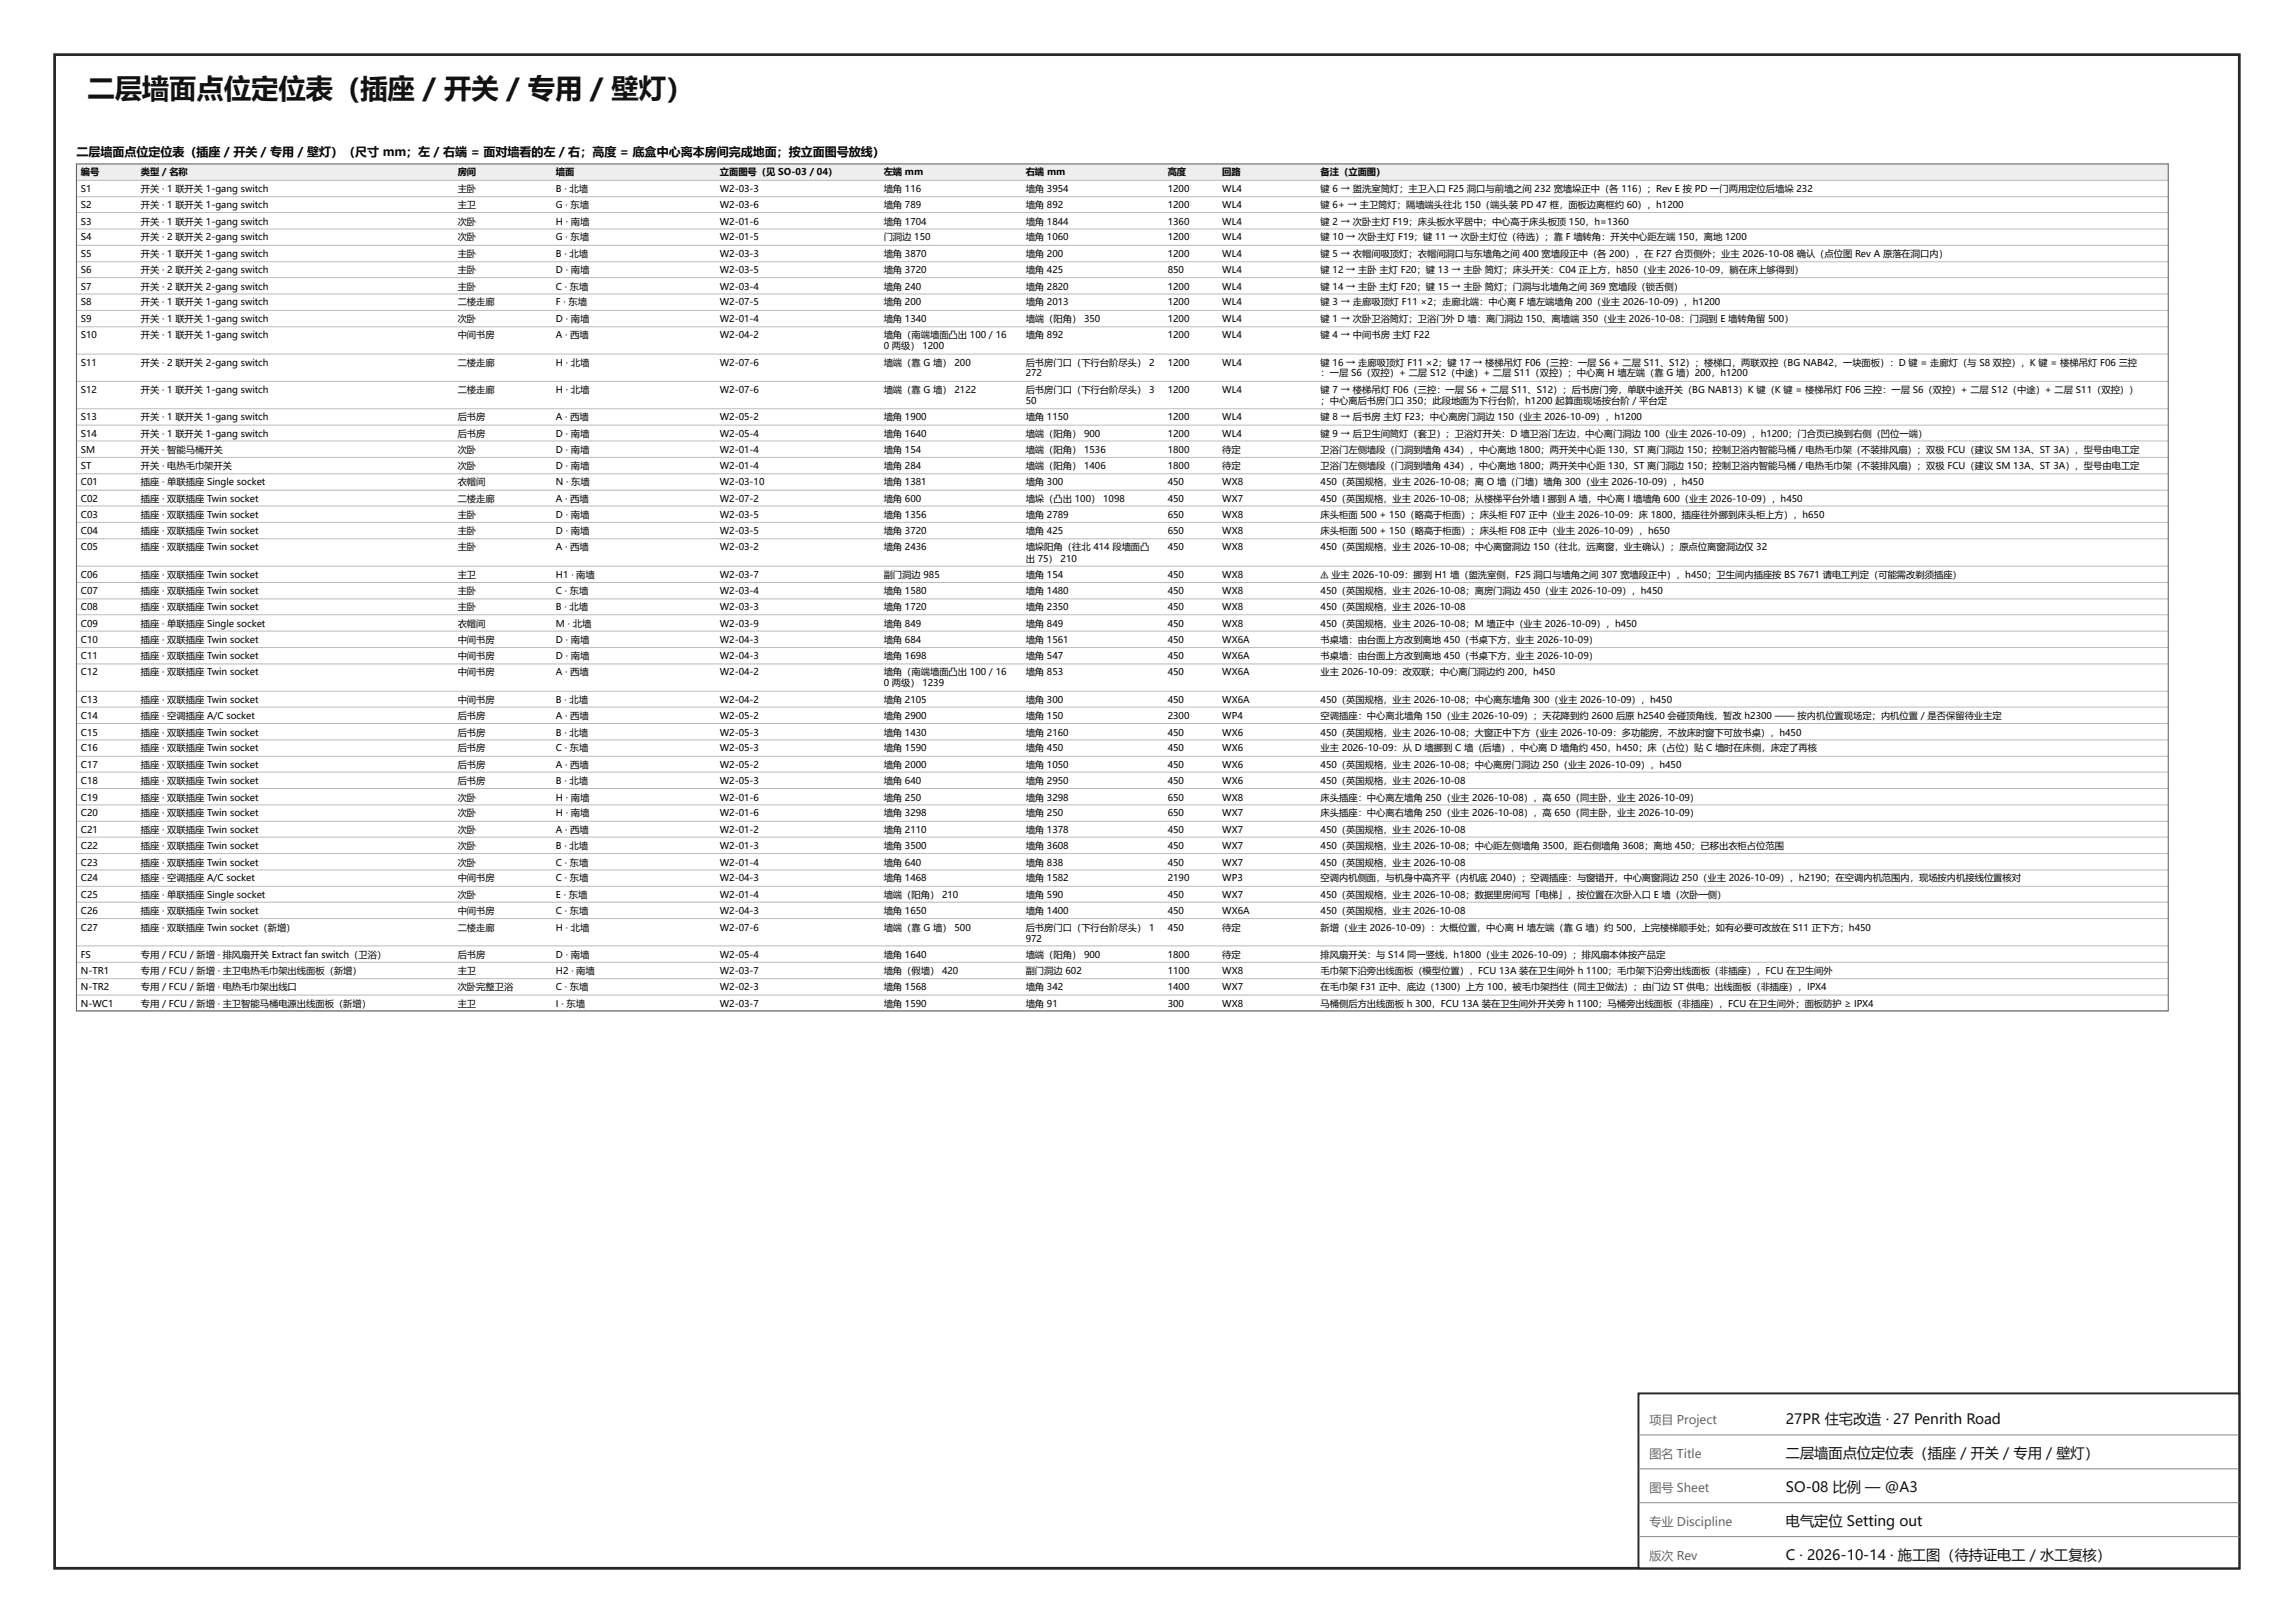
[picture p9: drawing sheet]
<svg xmlns="http://www.w3.org/2000/svg" width="420mm" height="297mm" viewBox="0 0 420 297" stroke-linecap="round" stroke-linejoin="round" font-family="sans-serif">
<defs><g id="words">
<text font-size="5" fill="#111" x="16" y="18">二层墙面点位定位表（插座 / 开关 / 专用 / 壁灯）</text>
<g font-size="2.6" fill="#111">
<text x="327" y="260.6">27PR 住宅改造 · 27 Penrith Road</text>
<text x="327" y="266.8">二层墙面点位定位表（插座 / 开关 / 专用 / 壁灯）</text>
<text x="327" y="273">SO-08 比例 — @A3</text>
<text x="327" y="279.2">电气定位 Setting out</text>
<text x="327" y="285.4">C · 2026-10-14 · 施工图（待持证电工 / 水工复核）</text>
</g>
<text font-size="2.2" x="14" y="28.5">二层墙面点位定位表（插座 / 开关 / 专用 / 壁灯）（尺寸 mm；左 / 右端 = 面对墙看的左 / 右；高度 = 底盒中心离本房间完成地面；按立面图号放线）</text>
<g font-size="2.2" fill="#666">
<text x="302" y="260.6">项目 Project</text>
<text x="302" y="266.8">图名 Title</text>
<text x="302" y="273">图号 Sheet</text>
<text x="302" y="279.2">专业 Discipline</text>
<text x="302" y="285.4">版次 Rev</text>
</g>
<g font-size="1.7">
<text x="14.8" y="32.1">编号</text>
<text x="14.8" y="35.1">S1</text>
<text x="25.8" y="32.1">类型 / 名称</text>
<text x="25.8" y="35.1">开关 · 1 联开关 1-gang switch</text>
<text x="83.8" y="32.1">房间</text>
<text x="83.8" y="35.1">主卧</text>
<text x="101.8" y="32.1">墙面</text>
<text x="101.8" y="35.1">B · 北墙</text>
<text x="131.8" y="32.1">立面图号（见 SO-03 / 04）</text>
<text x="131.8" y="35.1">W2-03-3</text>
<text x="161.8" y="32.1">左端 mm</text>
<text x="161.8" y="35.1">墙角 116</text>
<text x="187.8" y="32.1">右端 mm</text>
<text x="187.8" y="35.1">墙角 3954</text>
<text x="213.8" y="32.1">高度</text>
<text x="213.8" y="35.1">1200</text>
<text x="223.8" y="32.1">回路</text>
<text x="223.8" y="35.1">WL4</text>
<text x="241.8" y="32.1">备注（立面图）</text>
<text x="241.8" y="35.1">键 6 → 盥洗室筒灯；主卫入口 F25 洞口与前墙之间 232 宽墙垛正中（各 116）；Rev E 按 PD 一门两用定位后墙垛 232</text>
<text x="14.8" y="38.1">S2</text>
<text x="14.8" y="41.1">S3</text>
<text x="25.8" y="38.1">开关 · 1 联开关 1-gang switch</text>
<text x="25.8" y="41.1">开关 · 1 联开关 1-gang switch</text>
<text x="83.8" y="38.1">主卫</text>
<text x="83.8" y="41.1">次卧</text>
<text x="101.8" y="38.1">G · 东墙</text>
<text x="101.8" y="41.1">H · 南墙</text>
<text x="131.8" y="38.1">W2-03-6</text>
<text x="131.8" y="41.1">W2-01-6</text>
<text x="161.8" y="38.1">墙角 789</text>
<text x="161.8" y="41.1">墙角 1704</text>
<text x="187.8" y="38.1">墙角 892</text>
<text x="187.8" y="41.1">墙角 1844</text>
<text x="213.8" y="38.1">1200</text>
<text x="213.8" y="41.1">1360</text>
<text x="223.8" y="38.1">WL4</text>
<text x="223.8" y="41.1">WL4</text>
<text x="241.8" y="38.1">键 6+ → 主卫筒灯；隔墙端头往北 150（端头装 PD 47 框，面板边离框约 60），h1200</text>
<text x="241.8" y="41.1">键 2 → 次卧主灯 F19；床头板水平居中；中心高于床头板顶 150，h=1360</text>
<text x="14.8" y="44">S4</text>
<text x="14.8" y="47">S5</text>
<text x="25.8" y="44">开关 · 2 联开关 2-gang switch</text>
<text x="25.8" y="47">开关 · 1 联开关 1-gang switch</text>
<text x="83.8" y="44">次卧</text>
<text x="83.8" y="47">主卧</text>
<text x="101.8" y="44">G · 东墙</text>
<text x="101.8" y="47">B · 北墙</text>
<text x="131.8" y="44">W2-01-5</text>
<text x="131.8" y="47">W2-03-3</text>
<text x="161.8" y="44">门洞边 150</text>
<text x="161.8" y="47">墙角 3870</text>
<text x="187.8" y="44">墙角 1060</text>
<text x="187.8" y="47">墙角 200</text>
<text x="213.8" y="44">1200</text>
<text x="213.8" y="47">1200</text>
<text x="223.8" y="44">WL4</text>
<text x="223.8" y="47">WL4</text>
<text x="241.8" y="44">键 10 → 次卧主灯 F19；键 11 → 次卧主灯位（待选）；靠 F 墙转角：开关中心距左端 150，离地 1200</text>
<text x="241.8" y="47">键 5 → 衣帽间吸顶灯；衣帽间洞口与东墙角之间 400 宽墙段正中（各 200），在 F27 合页侧外；业主 2026-10-08 确认（点位图 Rev A 原落在洞口内）</text>
<text x="14.8" y="50">S6</text>
<text x="14.8" y="53">S7</text>
<text x="25.8" y="50">开关 · 2 联开关 2-gang switch</text>
<text x="25.8" y="53">开关 · 2 联开关 2-gang switch</text>
<text x="83.8" y="50">主卧</text>
<text x="83.8" y="53">主卧</text>
<text x="101.8" y="50">D · 南墙</text>
<text x="101.8" y="53">C · 东墙</text>
<text x="131.8" y="50">W2-03-5</text>
<text x="131.8" y="53">W2-03-4</text>
<text x="161.8" y="50">墙角 3720</text>
<text x="161.8" y="53">墙角 240</text>
<text x="187.8" y="50">墙角 425</text>
<text x="187.8" y="53">墙角 2820</text>
<text x="213.8" y="50">850</text>
<text x="213.8" y="53">1200</text>
<text x="223.8" y="50">WL4</text>
<text x="223.8" y="53">WL4</text>
<text x="241.8" y="50">键 12 → 主卧 主灯 F20；键 13 → 主卧 筒灯；床头开关：C04 正上方，h850（业主 2026-10-09，躺在床上够得到）</text>
<text x="241.8" y="53">键 14 → 主卧 主灯 F20；键 15 → 主卧 筒灯；门洞与北墙角之间 369 宽墙段（锁舌侧）</text>
<text x="14.8" y="55.9">S8</text>
<text x="14.8" y="58.9">S9</text>
<text x="25.8" y="55.9">开关 · 1 联开关 1-gang switch</text>
<text x="25.8" y="58.9">开关 · 1 联开关 1-gang switch</text>
<text x="83.8" y="55.9">二楼走廊</text>
<text x="83.8" y="58.9">次卧</text>
<text x="101.8" y="55.9">F · 东墙</text>
<text x="101.8" y="58.9">D · 南墙</text>
<text x="131.8" y="55.9">W2-07-5</text>
<text x="131.8" y="58.9">W2-01-4</text>
<text x="161.8" y="55.9">墙角 200</text>
<text x="161.8" y="58.9">墙角 1340</text>
<text x="187.8" y="55.9">墙角 2013</text>
<text x="187.8" y="58.9">墙端（阳角） 350</text>
<text x="213.8" y="55.9">1200</text>
<text x="213.8" y="58.9">1200</text>
<text x="223.8" y="55.9">WL4</text>
<text x="223.8" y="58.9">WL4</text>
<text x="241.8" y="55.9">键 3 → 走廊吸顶灯 F11 ×2；走廊北端：中心离 F 墙左端墙角 200（业主 2026-10-09），h1200</text>
<text x="241.8" y="58.9">键 1 → 次卧卫浴筒灯；卫浴门外 D 墙：离门洞边 150、离墙端 350（业主 2026-10-08：门洞到 E 墙转角留 500）</text>
<text x="14.8" y="61.9">S10</text>
<text x="25.8" y="61.9">开关 · 1 联开关 1-gang switch</text>
<text x="83.8" y="61.9">中间书房</text>
<text x="101.8" y="61.9">A · 西墙</text>
<text x="131.8" y="61.9">W2-04-2</text>
<text x="161.8" y="61.9">墙角（南端墙面凸出 100 / 16</text>
<text x="161.8" y="63.9">0 两级） 1200</text>
<text x="187.8" y="61.9">墙角 892</text>
<text x="213.8" y="61.9">1200</text>
<text x="223.8" y="61.9">WL4</text>
<text x="241.8" y="61.9">键 4 → 中间书房 主灯 F22</text>
<text x="14.8" y="66.9">S11</text>
<text x="14.8" y="71.9">S12</text>
<text x="25.8" y="66.9">开关 · 2 联开关 2-gang switch</text>
<text x="25.8" y="71.9">开关 · 1 联开关 1-gang switch</text>
<text x="83.8" y="66.9">二楼走廊</text>
<text x="83.8" y="71.9">二楼走廊</text>
<text x="101.8" y="66.9">H · 北墙</text>
<text x="101.8" y="71.9">H · 北墙</text>
<text x="131.8" y="66.9">W2-07-6</text>
<text x="131.8" y="71.9">W2-07-6</text>
<text x="161.8" y="66.9">墙端（靠 G 墙） 200</text>
<text x="161.8" y="71.9">墙端（靠 G 墙） 2122</text>
<text x="187.8" y="66.9">后书房门口（下行台阶尽头） 2</text>
<text x="187.8" y="68.9">272</text>
<text x="187.8" y="71.9">后书房门口（下行台阶尽头） 3</text>
<text x="213.8" y="66.9">1200</text>
<text x="213.8" y="71.9">1200</text>
<text x="223.8" y="66.9">WL4</text>
<text x="223.8" y="71.9">WL4</text>
<text x="241.8" y="66.9">键 16 → 走廊吸顶灯 F11 ×2；键 17 → 楼梯吊灯 F06（三控：一层 S6 + 二层 S11、S12）；楼梯口，两联双控（BG NAB42，一块面板）：D 键 = 走廊灯（与 S8 双控），K 键 = 楼梯吊灯 F06 三控</text>
<text x="241.8" y="68.9">：一层 S6（双控）+ 二层 S12（中途）+ 二层 S11（双控）；中心离 H 墙左端（靠 G 墙）200，h1200</text>
<text x="241.8" y="71.9">键 7 → 楼梯吊灯 F06（三控：一层 S6 + 二层 S11、S12）；后书房门旁，单联中途开关（BG NAB13）K 键（K 键 = 楼梯吊灯 F06 三控：一层 S6（双控）+ 二层 S12（中途）+ 二层 S11（双控））</text>
<text x="14.8" y="76.9">S13</text>
<text x="25.8" y="76.9">开关 · 1 联开关 1-gang switch</text>
<text x="83.8" y="76.9">后书房</text>
<text x="101.8" y="76.9">A · 西墙</text>
<text x="131.8" y="76.9">W2-05-2</text>
<text x="161.8" y="76.9">墙角 1900</text>
<text x="187.8" y="74">50</text>
<text x="187.8" y="76.9">墙角 1150</text>
<text x="213.8" y="76.9">1200</text>
<text x="223.8" y="76.9">WL4</text>
<text x="241.8" y="74">；中心离后书房门口 350；此段地面为下行台阶，h1200 起算面现场按台阶 / 平台定</text>
<text x="241.8" y="76.9">键 8 → 后书房 主灯 F23；中心离房门洞边 150（业主 2026-10-09），h1200</text>
<text x="14.8" y="79.9">S14</text>
<text x="14.8" y="82.9">SM</text>
<text x="25.8" y="79.9">开关 · 1 联开关 1-gang switch</text>
<text x="25.8" y="82.9">开关 · 智能马桶开关</text>
<text x="83.8" y="79.9">后书房</text>
<text x="83.8" y="82.9">次卧</text>
<text x="101.8" y="79.9">D · 南墙</text>
<text x="101.8" y="82.9">D · 南墙</text>
<text x="131.8" y="79.9">W2-05-4</text>
<text x="131.8" y="82.9">W2-01-4</text>
<text x="161.8" y="79.9">墙角 1640</text>
<text x="161.8" y="82.9">墙角 154</text>
<text x="187.8" y="79.9">墙端（阳角） 900</text>
<text x="187.8" y="82.9">墙端（阳角） 1536</text>
<text x="213.8" y="79.9">1200</text>
<text x="213.8" y="82.9">1800</text>
<text x="223.8" y="79.9">WL4</text>
<text x="223.8" y="82.9">待定</text>
<text x="241.8" y="79.9">键 9 → 后卫生间筒灯（套卫）；卫浴灯开关：D 墙卫浴门左边，中心离门洞边 100（业主 2026-10-09），h1200；门合页已换到右侧（凹位一端）</text>
<text x="241.8" y="82.9">卫浴门左侧墙段（门洞到墙角 434），中心离地 1800；两开关中心距 130，ST 离门洞边 150；控制卫浴内智能马桶 / 电热毛巾架（不装排风扇）；双极 FCU（建议 SM 13A、ST 3A），型号由电工定</text>
<text x="14.8" y="85.9">ST</text>
<text x="14.8" y="88.8">C01</text>
<text x="25.8" y="85.9">开关 · 电热毛巾架开关</text>
<text x="25.8" y="88.8">插座 · 单联插座 Single socket</text>
<text x="83.8" y="85.9">次卧</text>
<text x="83.8" y="88.8">衣帽间</text>
<text x="101.8" y="85.9">D · 南墙</text>
<text x="101.8" y="88.8">N · 东墙</text>
<text x="131.8" y="85.9">W2-01-4</text>
<text x="131.8" y="88.8">W2-03-10</text>
<text x="161.8" y="85.9">墙角 284</text>
<text x="161.8" y="88.8">墙角 1381</text>
<text x="187.8" y="85.9">墙端（阳角） 1406</text>
<text x="187.8" y="88.8">墙角 300</text>
<text x="213.8" y="85.9">1800</text>
<text x="213.8" y="88.8">450</text>
<text x="223.8" y="85.9">待定</text>
<text x="223.8" y="88.8">WX8</text>
<text x="241.8" y="85.9">卫浴门左侧墙段（门洞到墙角 434），中心离地 1800；两开关中心距 130，ST 离门洞边 150；控制卫浴内智能马桶 / 电热毛巾架（不装排风扇）；双极 FCU（建议 SM 13A、ST 3A），型号由电工定</text>
<text x="241.8" y="88.8">450（英国规格，业主 2026-10-08；离 O 墙（门墙）墙角 300（业主 2026-10-09），h450</text>
<text x="14.8" y="91.8">C02</text>
<text x="14.8" y="94.8">C03</text>
<text x="25.8" y="91.8">插座 · 双联插座 Twin socket</text>
<text x="25.8" y="94.8">插座 · 双联插座 Twin socket</text>
<text x="83.8" y="91.8">二楼走廊</text>
<text x="83.8" y="94.8">主卧</text>
<text x="101.8" y="91.8">A · 西墙</text>
<text x="101.8" y="94.8">D · 南墙</text>
<text x="131.8" y="91.8">W2-07-2</text>
<text x="131.8" y="94.8">W2-03-5</text>
<text x="161.8" y="91.8">墙角 600</text>
<text x="161.8" y="94.8">墙角 1356</text>
<text x="187.8" y="91.8">墙垛（凸出 100） 1098</text>
<text x="187.8" y="94.8">墙角 2789</text>
<text x="213.8" y="91.8">450</text>
<text x="213.8" y="94.8">650</text>
<text x="223.8" y="91.8">WX7</text>
<text x="223.8" y="94.8">WX8</text>
<text x="241.8" y="91.8">450（英国规格，业主 2026-10-08；从楼梯平台外墙 I 挪到 A 墙，中心离 I 墙墙角 600（业主 2026-10-09），h450</text>
<text x="241.8" y="94.8">床头柜面 500 + 150（略高于柜面）；床头柜 F07 正中（业主 2026-10-09：床 1800，插座往外挪到床头柜上方），h650</text>
<text x="14.8" y="97.8">C04</text>
<text x="14.8" y="100.7">C05</text>
<text x="25.8" y="97.8">插座 · 双联插座 Twin socket</text>
<text x="25.8" y="100.7">插座 · 双联插座 Twin socket</text>
<text x="83.8" y="97.8">主卧</text>
<text x="83.8" y="100.7">主卧</text>
<text x="101.8" y="97.8">D · 南墙</text>
<text x="101.8" y="100.7">A · 西墙</text>
<text x="131.8" y="97.8">W2-03-5</text>
<text x="131.8" y="100.7">W2-03-2</text>
<text x="161.8" y="97.8">墙角 3720</text>
<text x="161.8" y="100.7">墙角 2436</text>
<text x="187.8" y="97.8">墙角 425</text>
<text x="187.8" y="100.7">墙垛阳角（往北 414 段墙面凸</text>
<text x="213.8" y="97.8">650</text>
<text x="213.8" y="100.7">450</text>
<text x="223.8" y="97.8">WX8</text>
<text x="223.8" y="100.7">WX8</text>
<text x="241.8" y="97.8">床头柜面 500 + 150（略高于柜面）；床头柜 F08 正中（业主 2026-10-09），h650</text>
<text x="241.8" y="100.7">450（英国规格，业主 2026-10-08；中心离窗洞边 150（往北，远离窗，业主确认）；原点位离窗洞边仅 32</text>
<text x="14.8" y="105.8">C06</text>
<text x="25.8" y="105.8">插座 · 双联插座 Twin socket</text>
<text x="83.8" y="105.8">主卫</text>
<text x="101.8" y="105.8">H1 · 南墙</text>
<text x="131.8" y="105.8">W2-03-7</text>
<text x="161.8" y="105.8">副门洞边 985</text>
<text x="187.8" y="102.8">出 75） 210</text>
<text x="187.8" y="105.8">墙角 154</text>
<text x="213.8" y="105.8">450</text>
<text x="223.8" y="105.8">WX8</text>
<text x="241.8" y="105.8">⚠ 业主 2026-10-09：挪到 H1 墙（盥洗室侧，F25 洞口与墙角之间 307 宽墙段正中），h450；卫生间内插座按 BS 7671 请电工判定（可能需改剃须插座）</text>
<text x="14.8" y="108.7">C07</text>
<text x="14.8" y="111.7">C08</text>
<text x="25.8" y="108.7">插座 · 双联插座 Twin socket</text>
<text x="25.8" y="111.7">插座 · 双联插座 Twin socket</text>
<text x="83.8" y="108.7">主卧</text>
<text x="83.8" y="111.7">主卧</text>
<text x="101.8" y="108.7">C · 东墙</text>
<text x="101.8" y="111.7">B · 北墙</text>
<text x="131.8" y="108.7">W2-03-4</text>
<text x="131.8" y="111.7">W2-03-3</text>
<text x="161.8" y="108.7">墙角 1580</text>
<text x="161.8" y="111.7">墙角 1720</text>
<text x="187.8" y="108.7">墙角 1480</text>
<text x="187.8" y="111.7">墙角 2350</text>
<text x="213.8" y="108.7">450</text>
<text x="213.8" y="111.7">450</text>
<text x="223.8" y="108.7">WX8</text>
<text x="223.8" y="111.7">WX8</text>
<text x="241.8" y="108.7">450（英国规格，业主 2026-10-08；离房门洞边 450（业主 2026-10-09），h450</text>
<text x="241.8" y="111.7">450（英国规格，业主 2026-10-08</text>
<text x="14.8" y="114.7">C09</text>
<text x="14.8" y="117.7">C10</text>
<text x="25.8" y="114.7">插座 · 单联插座 Single socket</text>
<text x="25.8" y="117.7">插座 · 双联插座 Twin socket</text>
<text x="83.8" y="114.7">衣帽间</text>
<text x="83.8" y="117.7">中间书房</text>
<text x="101.8" y="114.7">M · 北墙</text>
<text x="101.8" y="117.7">D · 南墙</text>
<text x="131.8" y="114.7">W2-03-9</text>
<text x="131.8" y="117.7">W2-04-3</text>
<text x="161.8" y="114.7">墙角 849</text>
<text x="161.8" y="117.7">墙角 684</text>
<text x="187.8" y="114.7">墙角 849</text>
<text x="187.8" y="117.7">墙角 1561</text>
<text x="213.8" y="114.7">450</text>
<text x="213.8" y="117.7">450</text>
<text x="223.8" y="114.7">WX8</text>
<text x="223.8" y="117.7">WX6A</text>
<text x="241.8" y="114.7">450（英国规格，业主 2026-10-08；M 墙正中（业主 2026-10-09），h450</text>
<text x="241.8" y="117.7">书桌墙：由台面上方改到离地 450（书桌下方，业主 2026-10-09）</text>
<text x="14.8" y="120.6">C11</text>
<text x="14.8" y="123.6">C12</text>
<text x="25.8" y="120.6">插座 · 双联插座 Twin socket</text>
<text x="25.8" y="123.6">插座 · 双联插座 Twin socket</text>
<text x="83.8" y="120.6">中间书房</text>
<text x="83.8" y="123.6">中间书房</text>
<text x="101.8" y="120.6">D · 南墙</text>
<text x="101.8" y="123.6">A · 西墙</text>
<text x="131.8" y="120.6">W2-04-3</text>
<text x="131.8" y="123.6">W2-04-2</text>
<text x="161.8" y="120.6">墙角 1698</text>
<text x="161.8" y="123.6">墙角（南端墙面凸出 100 / 16</text>
<text x="161.8" y="125.6">0 两级） 1239</text>
<text x="187.8" y="120.6">墙角 547</text>
<text x="187.8" y="123.6">墙角 853</text>
<text x="213.8" y="120.6">450</text>
<text x="213.8" y="123.6">450</text>
<text x="223.8" y="120.6">WX6A</text>
<text x="223.8" y="123.6">WX6A</text>
<text x="241.8" y="120.6">书桌墙：由台面上方改到离地 450（书桌下方，业主 2026-10-09）</text>
<text x="241.8" y="123.6">业主 2026-10-09：改双联；中心离门洞边约 200，h450</text>
<text x="14.8" y="128.6">C13</text>
<text x="14.8" y="131.6">C14</text>
<text x="25.8" y="128.6">插座 · 双联插座 Twin socket</text>
<text x="25.8" y="131.6">插座 · 空调插座 A/C socket</text>
<text x="83.8" y="128.6">中间书房</text>
<text x="83.8" y="131.6">后书房</text>
<text x="101.8" y="128.6">B · 北墙</text>
<text x="101.8" y="131.6">A · 西墙</text>
<text x="131.8" y="128.6">W2-04-2</text>
<text x="131.8" y="131.6">W2-05-2</text>
<text x="161.8" y="128.6">墙角 2105</text>
<text x="161.8" y="131.6">墙角 2900</text>
<text x="187.8" y="128.6">墙角 300</text>
<text x="187.8" y="131.6">墙角 150</text>
<text x="213.8" y="128.6">450</text>
<text x="213.8" y="131.6">2300</text>
<text x="223.8" y="128.6">WX6A</text>
<text x="223.8" y="131.6">WP4</text>
<text x="241.8" y="128.6">450（英国规格，业主 2026-10-08；中心离东墙角 300（业主 2026-10-09），h450</text>
<text x="241.8" y="131.6">空调插座：中心离北墙角 150（业主 2026-10-09）；天花降到约 2600 后原 h2540 会碰顶角线，暂改 h2300 —— 按内机位置现场定；内机位置 / 是否保留待业主定</text>
<text x="14.8" y="134.6">C15</text>
<text x="14.8" y="137.5">C16</text>
<text x="25.8" y="134.6">插座 · 双联插座 Twin socket</text>
<text x="25.8" y="137.5">插座 · 双联插座 Twin socket</text>
<text x="83.8" y="134.6">后书房</text>
<text x="83.8" y="137.5">后书房</text>
<text x="101.8" y="134.6">B · 北墙</text>
<text x="101.8" y="137.5">C · 东墙</text>
<text x="131.8" y="134.6">W2-05-3</text>
<text x="131.8" y="137.5">W2-05-3</text>
<text x="161.8" y="134.6">墙角 1430</text>
<text x="161.8" y="137.5">墙角 1590</text>
<text x="187.8" y="134.6">墙角 2160</text>
<text x="187.8" y="137.5">墙角 450</text>
<text x="213.8" y="134.6">450</text>
<text x="213.8" y="137.5">450</text>
<text x="223.8" y="134.6">WX6</text>
<text x="223.8" y="137.5">WX6</text>
<text x="241.8" y="134.6">450（英国规格，业主 2026-10-08；大窗正中下方（业主 2026-10-09：多功能房，不放床时窗下可放书桌），h450</text>
<text x="241.8" y="137.5">业主 2026-10-09：从 D 墙挪到 C 墙（后墙），中心离 D 墙角约 450，h450；床（占位）贴 C 墙时在床侧，床定了再核</text>
<text x="14.8" y="140.5">C17</text>
<text x="14.8" y="143.5">C18</text>
<text x="25.8" y="140.5">插座 · 双联插座 Twin socket</text>
<text x="25.8" y="143.5">插座 · 双联插座 Twin socket</text>
<text x="83.8" y="140.5">后书房</text>
<text x="83.8" y="143.5">后书房</text>
<text x="101.8" y="140.5">A · 西墙</text>
<text x="101.8" y="143.5">B · 北墙</text>
<text x="131.8" y="140.5">W2-05-2</text>
<text x="131.8" y="143.5">W2-05-3</text>
<text x="161.8" y="140.5">墙角 2000</text>
<text x="161.8" y="143.5">墙角 640</text>
<text x="187.8" y="140.5">墙角 1050</text>
<text x="187.8" y="143.5">墙角 2950</text>
<text x="213.8" y="140.5">450</text>
<text x="213.8" y="143.5">450</text>
<text x="223.8" y="140.5">WX6</text>
<text x="223.8" y="143.5">WX6</text>
<text x="241.8" y="140.5">450（英国规格，业主 2026-10-08；中心离房门洞边 250（业主 2026-10-09），h450</text>
<text x="241.8" y="143.5">450（英国规格，业主 2026-10-08</text>
<text x="14.8" y="146.5">C19</text>
<text x="14.8" y="149.4">C20</text>
<text x="25.8" y="146.5">插座 · 双联插座 Twin socket</text>
<text x="25.8" y="149.4">插座 · 双联插座 Twin socket</text>
<text x="83.8" y="146.5">次卧</text>
<text x="83.8" y="149.4">次卧</text>
<text x="101.8" y="146.5">H · 南墙</text>
<text x="101.8" y="149.4">H · 南墙</text>
<text x="131.8" y="146.5">W2-01-6</text>
<text x="131.8" y="149.4">W2-01-6</text>
<text x="161.8" y="146.5">墙角 250</text>
<text x="161.8" y="149.4">墙角 3298</text>
<text x="187.8" y="146.5">墙角 3298</text>
<text x="187.8" y="149.4">墙角 250</text>
<text x="213.8" y="146.5">650</text>
<text x="213.8" y="149.4">650</text>
<text x="223.8" y="146.5">WX8</text>
<text x="223.8" y="149.4">WX7</text>
<text x="241.8" y="146.5">床头插座：中心离左墙角 250（业主 2026-10-08），高 650（同主卧，业主 2026-10-09）</text>
<text x="241.8" y="149.4">床头插座：中心离右墙角 250（业主 2026-10-08），高 650（同主卧，业主 2026-10-09）</text>
<text x="14.8" y="152.4">C21</text>
<text x="14.8" y="155.4">C22</text>
<text x="25.8" y="152.4">插座 · 双联插座 Twin socket</text>
<text x="25.8" y="155.4">插座 · 双联插座 Twin socket</text>
<text x="83.8" y="152.4">次卧</text>
<text x="83.8" y="155.4">次卧</text>
<text x="101.8" y="152.4">A · 西墙</text>
<text x="101.8" y="155.4">B · 北墙</text>
<text x="131.8" y="152.4">W2-01-2</text>
<text x="131.8" y="155.4">W2-01-3</text>
<text x="161.8" y="152.4">墙角 2110</text>
<text x="161.8" y="155.4">墙角 3500</text>
<text x="187.8" y="152.4">墙角 1378</text>
<text x="187.8" y="155.4">墙角 3608</text>
<text x="213.8" y="152.4">450</text>
<text x="213.8" y="155.4">450</text>
<text x="223.8" y="152.4">WX7</text>
<text x="223.8" y="155.4">WX7</text>
<text x="241.8" y="152.4">450（英国规格，业主 2026-10-08</text>
<text x="241.8" y="155.4">450（英国规格，业主 2026-10-08；中心距左侧墙角 3500，距右侧墙角 3608；离地 450；已移出衣柜占位范围</text>
<text x="14.8" y="158.4">C23</text>
<text x="14.8" y="161.3">C24</text>
<text x="25.8" y="158.4">插座 · 双联插座 Twin socket</text>
<text x="25.8" y="161.3">插座 · 空调插座 A/C socket</text>
<text x="83.8" y="158.4">次卧</text>
<text x="83.8" y="161.3">中间书房</text>
<text x="101.8" y="158.4">C · 东墙</text>
<text x="101.8" y="161.3">C · 东墙</text>
<text x="131.8" y="158.4">W2-01-4</text>
<text x="131.8" y="161.3">W2-04-3</text>
<text x="161.8" y="158.4">墙角 640</text>
<text x="161.8" y="161.3">墙角 1468</text>
<text x="187.8" y="158.4">墙角 838</text>
<text x="187.8" y="161.3">墙角 1582</text>
<text x="213.8" y="158.4">450</text>
<text x="213.8" y="161.3">2190</text>
<text x="223.8" y="158.4">WX7</text>
<text x="223.8" y="161.3">WP3</text>
<text x="241.8" y="158.4">450（英国规格，业主 2026-10-08</text>
<text x="241.8" y="161.3">空调内机侧面，与机身中高齐平（内机底 2040）；空调插座：与窗错开，中心离窗洞边 250（业主 2026-10-09），h2190；在空调内机范围内，现场按内机接线位置核对</text>
<text x="14.8" y="164.3">C25</text>
<text x="14.8" y="167.3">C26</text>
<text x="25.8" y="164.3">插座 · 单联插座 Single socket</text>
<text x="25.8" y="167.3">插座 · 双联插座 Twin socket</text>
<text x="83.8" y="164.3">次卧</text>
<text x="83.8" y="167.3">中间书房</text>
<text x="101.8" y="164.3">E · 东墙</text>
<text x="101.8" y="167.3">C · 东墙</text>
<text x="131.8" y="164.3">W2-01-4</text>
<text x="131.8" y="167.3">W2-04-3</text>
<text x="161.8" y="164.3">墙端（阳角） 210</text>
<text x="161.8" y="167.3">墙角 1650</text>
<text x="187.8" y="164.3">墙角 590</text>
<text x="187.8" y="167.3">墙角 1400</text>
<text x="213.8" y="164.3">450</text>
<text x="213.8" y="167.3">450</text>
<text x="223.8" y="164.3">WX7</text>
<text x="223.8" y="167.3">WX6A</text>
<text x="241.8" y="164.3">450（英国规格，业主 2026-10-08；数据里房间写「电梯」，按位置在次卧入口 E 墙（次卧一侧）</text>
<text x="241.8" y="167.3">450（英国规格，业主 2026-10-08</text>
<text x="14.8" y="170.3">C27</text>
<text x="25.8" y="170.3">插座 · 双联插座 Twin socket（新增）</text>
<text x="83.8" y="170.3">二楼走廊</text>
<text x="101.8" y="170.3">H · 北墙</text>
<text x="131.8" y="170.3">W2-07-6</text>
<text x="161.8" y="170.3">墙端（靠 G 墙） 500</text>
<text x="187.8" y="170.3">后书房门口（下行台阶尽头） 1</text>
<text x="187.8" y="172.3">972</text>
<text x="213.8" y="170.3">450</text>
<text x="223.8" y="170.3">待定</text>
<text x="241.8" y="170.3">新增（业主 2026-10-09）：大概位置，中心离 H 墙左端（靠 G 墙）约 500，上完楼梯顺手处；如有必要可改放在 S11 正下方；h450</text>
<text x="14.8" y="175.3">FS</text>
<text x="14.8" y="178.3">N-TR1</text>
<text x="25.8" y="175.3">专用 / FCU / 新增 · 排风扇开关 Extract fan switch（卫浴）</text>
<text x="25.8" y="178.3">专用 / FCU / 新增 · 主卫电热毛巾架出线面板（新增）</text>
<text x="83.8" y="175.3">后书房</text>
<text x="83.8" y="178.3">主卫</text>
<text x="101.8" y="175.3">D · 南墙</text>
<text x="101.8" y="178.3">H2 · 南墙</text>
<text x="131.8" y="175.3">W2-05-4</text>
<text x="131.8" y="178.3">W2-03-7</text>
<text x="161.8" y="175.3">墙角 1640</text>
<text x="161.8" y="178.3">墙角（假墙） 420</text>
<text x="187.8" y="175.3">墙端（阳角） 900</text>
<text x="187.8" y="178.3">副门洞边 602</text>
<text x="213.8" y="175.3">1800</text>
<text x="213.8" y="178.3">1100</text>
<text x="223.8" y="175.3">待定</text>
<text x="223.8" y="178.3">WX8</text>
<text x="241.8" y="175.3">排风扇开关：与 S14 同一竖线，h1800（业主 2026-10-09）；排风扇本体按产品定</text>
<text x="241.8" y="178.3">毛巾架下沿旁出线面板（模型位置），FCU 13A 装在卫生间外 h 1100；毛巾架下沿旁出线面板（非插座），FCU 在卫生间外</text>
<text x="14.8" y="181.2">N-TR2</text>
<text x="14.8" y="184.2">N-WC1</text>
<text x="25.8" y="181.2">专用 / FCU / 新增 · 电热毛巾架出线口</text>
<text x="25.8" y="184.2">专用 / FCU / 新增 · 主卫智能马桶电源出线面板（新增）</text>
<text x="83.8" y="181.2">次卧完整卫浴</text>
<text x="83.8" y="184.2">主卫</text>
<text x="101.8" y="181.2">C · 东墙</text>
<text x="101.8" y="184.2">I · 东墙</text>
<text x="131.8" y="181.2">W2-02-3</text>
<text x="131.8" y="184.2">W2-03-7</text>
<text x="161.8" y="181.2">墙角 1568</text>
<text x="161.8" y="184.2">墙角 1590</text>
<text x="187.8" y="181.2">墙角 342</text>
<text x="187.8" y="184.2">墙角 91</text>
<text x="213.8" y="181.2">1400</text>
<text x="213.8" y="184.2">300</text>
<text x="223.8" y="181.2">WX7</text>
<text x="223.8" y="184.2">WX8</text>
<text x="241.8" y="181.2">在毛巾架 F31 正中、底边（1300）上方 100，被毛巾架挡住（同主卫做法）；由门边 ST 供电；出线面板（非插座），IPX4</text>
<text x="241.8" y="184.2">马桶侧后方出线面板 h 300，FCU 13A 装在卫生间外开关旁 h 1100；马桶旁出线面板（非插座），FCU 在卫生间外；面板防护 ≥ IPX4</text>
</g>
</g></defs>
<path d="M10 10h400v277h-400z" fill="none" stroke="#222" stroke-width=".5"/>
<path d="M300 255h110v32h-110z" fill="#fff"/>
<path d="M300 255h110v32h-110z" fill="none" stroke="#222" stroke-width=".35"/>
<path d="M300 262.6h110M300 268.8h110M300 275h110M300 281.2h110" fill="none" stroke="#888" stroke-width=".18"/>
<path d="M14 30h383v3h-383z" fill="#eee"/>
<g fill="none" stroke="#bbb" stroke-width=".18">
<path d="M14 33h383M14 36h383M14 38.9h383M14 41.9h383M14 44.9h383M14 47.9h383M14 50.8h383M14 53.8h383M14 56.8h383M14 59.8h383M14 64.8h383M14 69.8h383"/>
<path d="M14 74.8h383M14 77.8h383M14 80.7h383M14 83.7h383M14 86.7h383M14 89.7h383M14 92.6h383M14 95.6h383M14 98.6h383M14 103.6h383M14 106.6h383M14 109.6h383"/>
<path d="M14 112.5h383M14 115.5h383M14 118.5h383M14 121.5h383M14 126.5h383M14 129.4h383M14 132.4h383M14 135.4h383M14 138.4h383M14 141.3h383M14 144.3h383M14 147.3h383"/>
<path d="M14 150.3h383M14 153.2h383M14 156.2h383M14 159.2h383M14 162.2h383M14 165.1h383M14 168.1h383M14 173.1h383M14 176.1h383M14 179.1h383M14 182.1h383M14 185h383"/>
</g>
<path d="M14 30h383v155h-383z" fill="none" stroke="#666" stroke-width=".2"/>
<use href="#words"/>
</svg>
